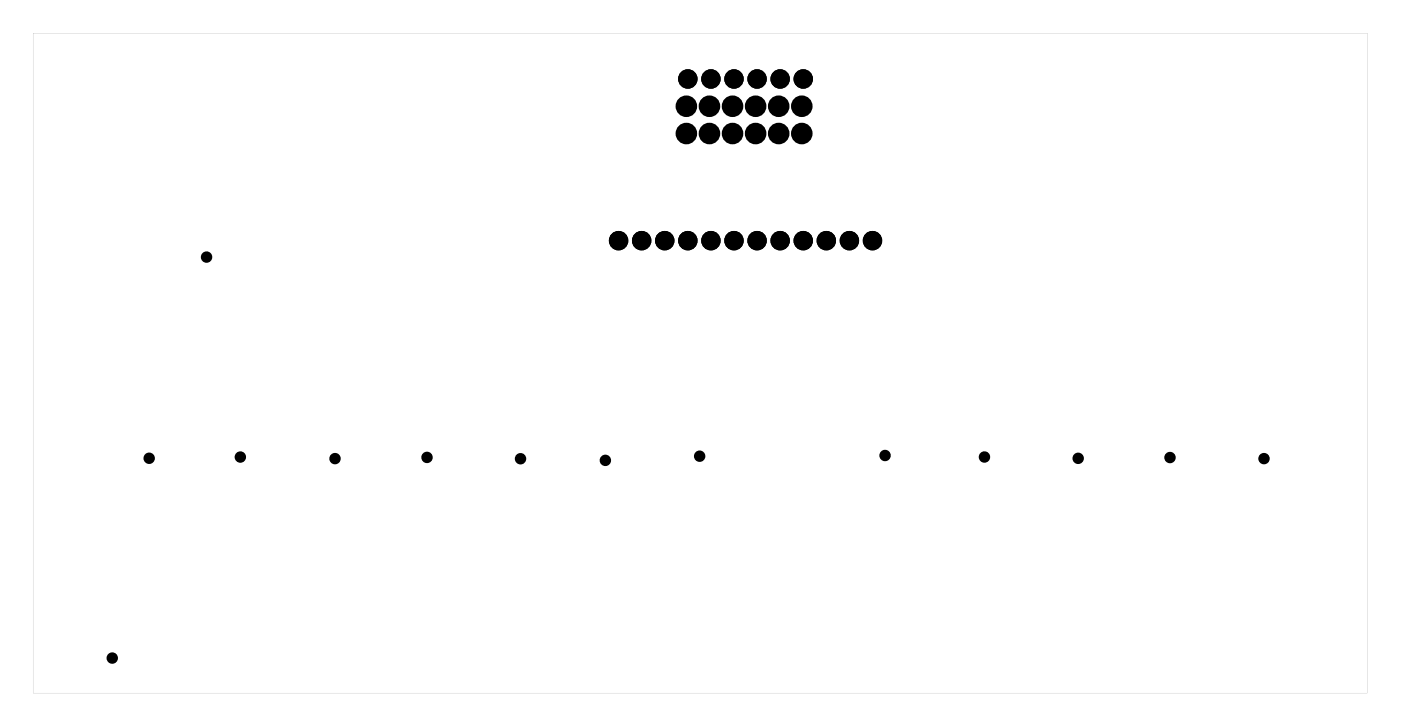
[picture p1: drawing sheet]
<svg xmlns="http://www.w3.org/2000/svg" width="154mm" height="80mm" viewBox="0 0 154 80" stroke-linecap="round" stroke-linejoin="round" font-family="sans-serif">
<path d="M3.6 3.6v72.6h146.9v-72.6zM3.6 3.6h146.8v72.6h-146.8z" fill="#000"/>
<g fill="#000">
<circle cx="75.5" cy="11.7" r=".8"/>
<circle cx="75.5" cy="14.7" r=".8"/>
<circle cx="75.7" cy="8.7" r=".72"/>
<circle cx="78.1" cy="11.7" r=".8"/>
<circle cx="78.1" cy="14.7" r=".8"/>
<circle cx="78.2" cy="8.7" r=".72"/>
<circle cx="80.6" cy="11.7" r=".8"/>
<circle cx="80.6" cy="14.7" r=".8"/>
<circle cx="80.8" cy="8.7" r=".72"/>
<circle cx="83.1" cy="11.7" r=".8"/>
<circle cx="83.1" cy="14.7" r=".8"/>
<circle cx="83.3" cy="8.7" r=".72"/>
<circle cx="85.7" cy="11.7" r=".8"/>
<circle cx="85.7" cy="14.7" r=".8"/>
<circle cx="85.8" cy="8.7" r=".72"/>
<circle cx="88.2" cy="11.7" r=".8"/>
<circle cx="88.2" cy="14.7" r=".8"/>
<circle cx="88.4" cy="8.7" r=".72"/>
<circle cx="22.7" cy="28.3" r=".35"/>
<circle cx="68.1" cy="26.5" r=".72"/>
<circle cx="70.6" cy="26.5" r=".72"/>
<circle cx="73.1" cy="26.5" r=".72"/>
<circle cx="75.7" cy="26.5" r=".72"/>
<circle cx="78.2" cy="26.5" r=".72"/>
<circle cx="80.8" cy="26.5" r=".72"/>
<circle cx="83.3" cy="26.5" r=".72"/>
<circle cx="85.8" cy="26.5" r=".72"/>
<circle cx="88.4" cy="26.5" r=".72"/>
<circle cx="90.9" cy="26.5" r=".72"/>
<circle cx="93.5" cy="26.5" r=".72"/>
<circle cx="96" cy="26.5" r=".72"/>
<circle cx="16.4" cy="50.4" r=".35"/>
<circle cx="26.4" cy="50.3" r=".35"/>
<circle cx="36.9" cy="50.4" r=".35"/>
<circle cx="47" cy="50.3" r=".35"/>
<circle cx="57.3" cy="50.4" r=".35"/>
<circle cx="66.6" cy="50.6" r=".35"/>
<circle cx="77" cy="50.2" r=".35"/>
<circle cx="97.4" cy="50.1" r=".35"/>
<circle cx="108.3" cy="50.3" r=".35"/>
<circle cx="118.6" cy="50.4" r=".35"/>
<circle cx="128.7" cy="50.3" r=".35"/>
<circle cx="139.1" cy="50.4" r=".35"/>
<circle cx="12.4" cy="72.4" r=".35"/>
</g>
<g fill="none" stroke="#000" stroke-width=".55">
<circle cx="22.7" cy="28.3" r=".35"/>
<circle cx="16.4" cy="50.4" r=".35"/>
<circle cx="26.4" cy="50.3" r=".35"/>
<circle cx="36.9" cy="50.4" r=".35"/>
<circle cx="47" cy="50.3" r=".35"/>
<circle cx="57.3" cy="50.4" r=".35"/>
<circle cx="66.6" cy="50.6" r=".35"/>
<circle cx="77" cy="50.2" r=".35"/>
<circle cx="97.4" cy="50.1" r=".35"/>
<circle cx="108.3" cy="50.3" r=".35"/>
<circle cx="118.6" cy="50.4" r=".35"/>
<circle cx="128.7" cy="50.3" r=".35"/>
<circle cx="139.1" cy="50.4" r=".35"/>
<circle cx="12.4" cy="72.4" r=".35"/>
</g>
<g fill="none" stroke="#000" stroke-width=".69" stroke-linecap="butt">
<circle cx="75.7" cy="8.7" r=".72"/>
<circle cx="78.2" cy="8.7" r=".72"/>
<circle cx="80.8" cy="8.7" r=".72"/>
<circle cx="83.3" cy="8.7" r=".72"/>
<circle cx="85.8" cy="8.7" r=".72"/>
<circle cx="88.4" cy="8.7" r=".72"/>
<circle cx="68.1" cy="26.5" r=".72"/>
<circle cx="70.6" cy="26.5" r=".72"/>
<circle cx="73.1" cy="26.5" r=".72"/>
<circle cx="75.7" cy="26.5" r=".72"/>
<circle cx="78.2" cy="26.5" r=".72"/>
<circle cx="80.8" cy="26.5" r=".72"/>
<circle cx="83.3" cy="26.5" r=".72"/>
<circle cx="85.8" cy="26.5" r=".72"/>
<circle cx="88.4" cy="26.5" r=".72"/>
<circle cx="90.9" cy="26.5" r=".72"/>
<circle cx="93.5" cy="26.5" r=".72"/>
<circle cx="96" cy="26.5" r=".72"/>
</g>
<g fill="none" stroke="#000" stroke-width=".76" stroke-linecap="butt">
<circle cx="75.5" cy="11.7" r=".8"/>
<circle cx="75.5" cy="14.7" r=".8"/>
<circle cx="78.1" cy="11.7" r=".8"/>
<circle cx="78.1" cy="14.7" r=".8"/>
<circle cx="80.6" cy="11.7" r=".8"/>
<circle cx="80.6" cy="14.7" r=".8"/>
<circle cx="83.1" cy="11.7" r=".8"/>
<circle cx="83.1" cy="14.7" r=".8"/>
<circle cx="85.7" cy="11.7" r=".8"/>
<circle cx="85.7" cy="14.7" r=".8"/>
<circle cx="88.2" cy="11.7" r=".8"/>
<circle cx="88.2" cy="14.7" r=".8"/>
</g>
</svg>
